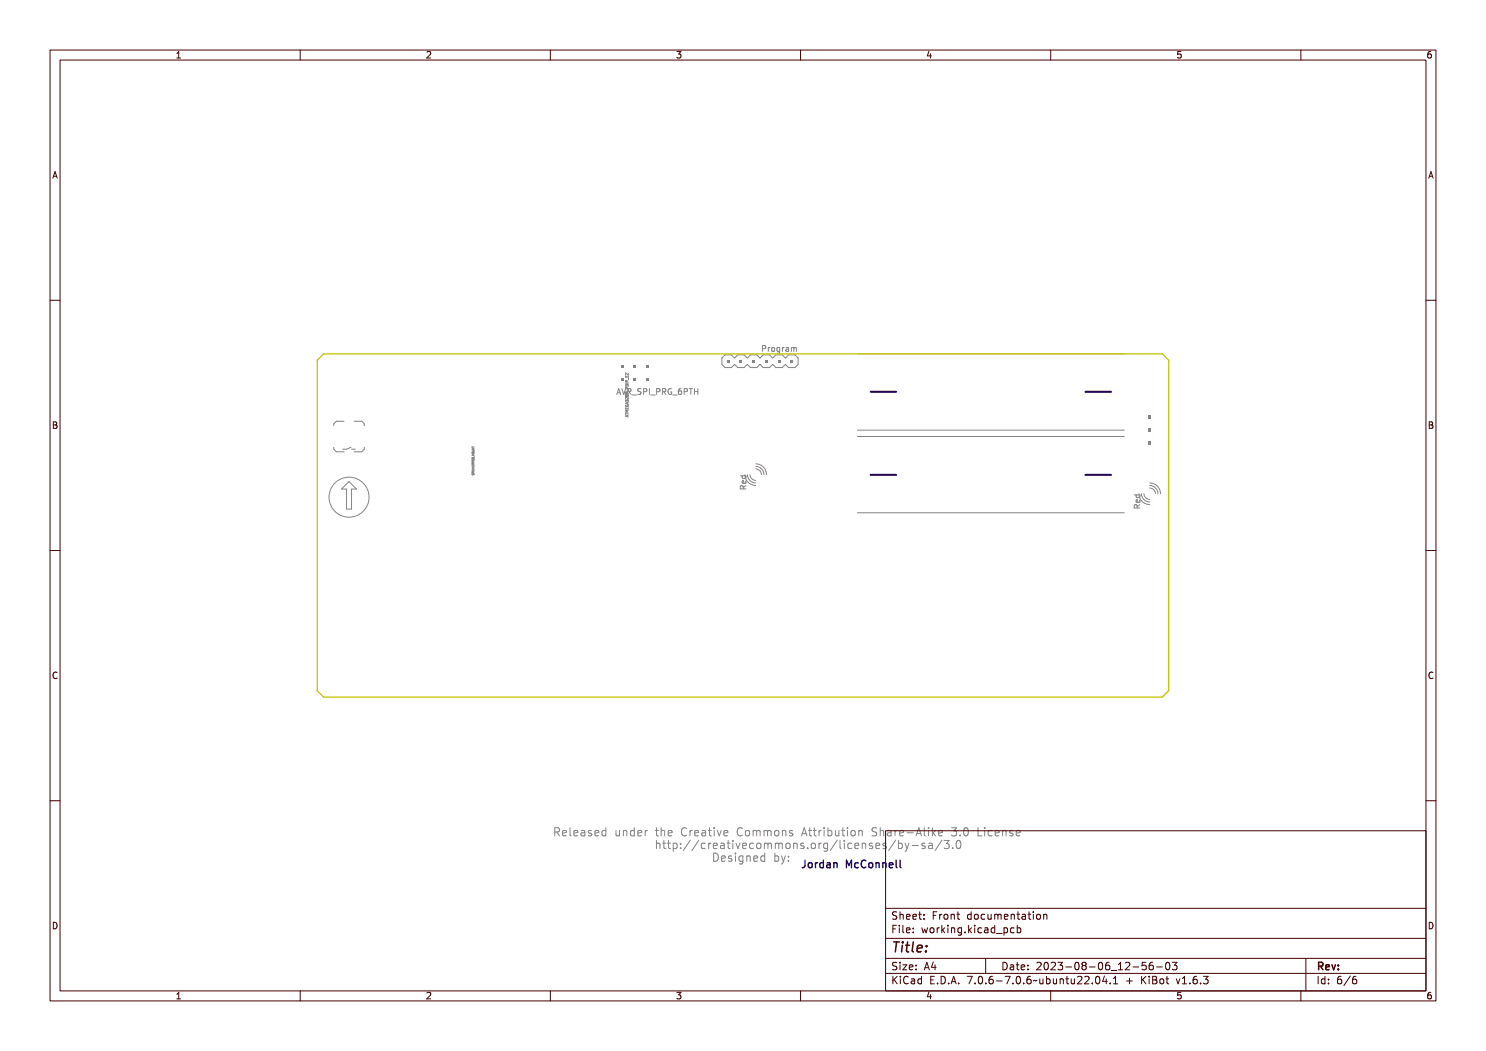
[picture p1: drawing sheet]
<svg xmlns="http://www.w3.org/2000/svg" width="297mm" height="210mm" viewBox="0 0 297 210" stroke-linecap="round" stroke-linejoin="round" font-family="sans-serif">
<defs><g id="words">
<text font-size="2.7" fill="#480000" x="178" y="190.3">Title:</text>
<g font-size="2.2" fill="#848484">
<text x="110.4" y="167.2">Released under the Creative Commons Attribution Share-Alike 3.0 License</text>
<text x="130.7" y="169.8">http://creativecommons.org/licenses/by-sa/3.0</text>
<text x="142.2" y="172.3">Designed by:</text>
</g>
<text font-size="2" fill="#000084" x="159.9" y="173.6">Jordan McConnell</text>
<g font-size="2" fill="#480000">
<text x="178" y="183.7">Sheet: Front documentation</text>
<text x="178" y="186.5">File: working.kicad_pcb</text>
<text x="178" y="193.9">Size: A4</text>
<text x="178" y="196.6">KiCad E.D.A. 7.0.6-7.0.6~ubuntu22.04.1 + KiBot v1.6.3</text>
<text x="200" y="193.9">Date: 2023-08-06_12-56-03</text>
<text x="263" y="196.6">Id: 6/6</text>
<text x="263" y="193.9">Rev:</text>
</g>
<g font-size="1.7" fill="#480000">
<text x="35" y="11.7">1</text>
<text x="85" y="11.7">2</text>
<text x="135" y="11.7">3</text>
<text x="185" y="11.7">4</text>
<text x="235" y="11.7">5</text>
<text x="285" y="11.7">6</text>
<text x="10.5" y="35.7">A</text>
<text x="285.5" y="35.7">A</text>
<text x="10.5" y="85.6">B</text>
<text x="285.5" y="85.6">B</text>
<text x="10.5" y="135.7">C</text>
<text x="285.5" y="135.7">C</text>
<text x="10.5" y="185.6">D</text>
<text x="285.5" y="185.6">D</text>
<text x="35" y="199.7">1</text>
<text x="85" y="199.7">2</text>
<text x="135" y="199.7">3</text>
<text x="185" y="199.7">4</text>
<text x="235" y="199.7">5</text>
<text x="285" y="199.7">6</text>
</g>
<g font-size="1.6" fill="#848484">
<text x="153" y="70.2">Program</text>
<text x="123.1" y="79">AVR_SPI_PRG_6PTH</text>
</g>
</g></defs>
<g fill="none" stroke="#848484" stroke-width=".2">
<path d="M123.5 77.8h.2l.3 1.2h-.1l-.1-.3h-.4l-.1 .3h-.2zM123.6 78l.1 .5h-.3zM124.1 77.8h.1l.3 1 .3-1h.1l-.3 1.2h-.2zM125 75.1v.3h.6v-.3M125 76.6h.6M125 76.1v.2h.6M125 76.9h.1a.29 .29 0 0 1 .3-.1 .29 .29 0 0 1 .2 .3h-.6zM125.1 76l-.1 .1M125.1 76h.2M125.1 77.8h.3a.31 .31 0 0 1 .4 .3 .31 .31 0 0 1-.2 .3l.3 .6h-.2l-.3-.5h-.2v.5h-.1zM125.1 77.3l.1 .1 .4-.1v.3v-.1l-.5 .1zM125.1 76l.1 .2h.1v-.2l.1 .2h.2v-.2v.3h-.5z"/>
<path d="M125.1 75.5l.5 .3v-.3v.4l-.4-.3-.1 .3zM125.1 79.6h.3a.15 .15 0 0 1 .2 0 .15 .15 0 0 1 0 .2 .15 .15 0 0 1-.2-.1l-.3 .1zM125.2 79.1h.1l.1 .2 .2 .1h-.5zM125.2 78.2h.1l.1 .2 .2 .1h-.5zM125.2 76.9h.1l.1 .2 .2 .1h-.5zM125.2 77.8h.4v.3h-.5zM125.2 79.2h.1l.1 .1h-.2zM125.2 78.3h.1l.1 .1h-.2zM125.2 77h.1l.1 .1h-.2zM125.2 77.9l.3-.1 .1 .2h-.4zM125.2 78h.2a.2 .2 0 0 1 .2 .2 .2 .2 0 0 1-.2 .2h-.2zM125.3 76v.1"/>
<path d="M125.3 75.2v.2M125.3 76.1v.2M125.6 74.5v.4l-.6-.4v.4M125.6 75.5v.4M125.8 78.6v.4zM125.8 76.4v.4zM125.9 79.3h.9zM127.1 77.9l.3-.1 .2 .1-.1 .1a.23 .23 0 0 0-.4 0 .23 .23 0 0 0 .3 .3 .36 .36 0 0 1 .2 .6 .36 .36 0 0 1-.6-.1 .27 .27 0 0 0 .3 .1 .27 .27 0 0 0 .1-.4 .37 .37 0 0 1-.4-.2 .37 .37 0 0 1 .1-.4zM127.9 77.8h.4a.37 .37 0 0 1 .3 .5 .37 .37 0 0 1-.5 .2v.5h-.2zM128.1 78h.2a.21 .21 0 0 1 .2 .2 .21 .21 0 0 1-.2 .2h-.2zM128.9 77.8h.6v.2h-.2v.8h.2v.2h-.6v-.2h.2v-.8h-.2zM129.7 79.3h.9z"/>
<path d="M130.7 77.8h.4a.37 .37 0 0 1 .4 .5 .37 .37 0 0 1-.6 .2v.5h-.2zM130.9 78h.2a.21 .21 0 0 1 .2 .2 .21 .21 0 0 1-.2 .2h-.2zM131.6 77.8h.4a.31 .31 0 0 1 .3 .3 .31 .31 0 0 1-.2 .3l.4 .6h-.2l-.4-.5h-.1v.5h-.2zM131.8 78h.2a.2 .2 0 0 1 .2 .2 .2 .2 0 0 1-.2 .2h-.2zM132.7 78l.4-.2 .2 .2h-.2a.43 .43 0 0 0-.4 .4 .43 .43 0 0 0 .5 .4v-.3h-.2v-.1h.3v.5a.56 .56 0 0 1-.7-.2 .56 .56 0 0 1 .1-.7zM133.4 79.3h.9zM134.5 78l.4-.2 .2 .2a.33 .33 0 0 0-.4 0 .33 .33 0 0 0-.1 .4 .37 .37 0 0 1 .6 .1 .37 .37 0 0 1-.4 .5 .37 .37 0 0 1-.4-.4zM135.4 77.8h.4a.37 .37 0 0 1 .3 .5 .37 .37 0 0 1-.5 .2v.5h-.2zM135.6 78h.2a.21 .21 0 0 1 .2 .2 .21 .21 0 0 1-.2 .2h-.2zM136.2 77.8h.9v.2h-.3v1h-.2v-1h-.4zM137.3 77.8h.1v.5h.4v-.5h.2v1.2h-.2v-.6h-.4v.6h-.1zM138.8 77.7v1.1"/>
<path d="M138.8 78.2h.7M139.5 77.7v1.1M152.4 69.7h.4M152.8 69h-.4v1.2M153.1 69h.3a.37 .37 0 0 1 .4 .5 .37 .37 0 0 1-.5 .2v.5h-.2zM153.3 69.2h.1a.21 .21 0 0 1 .3 .2 .21 .21 0 0 1-.3 .2h-.1zM154.2 69.3l.2 .1a.22 .22 0 0 1 .2-.1 .22 .22 0 0 1 .2 .2 .28 .28 0 0 0-.3 0 .28 .28 0 0 0-.2 .2v.5h-.1zM155.1 70.9l-.7 .6-.6-.6h-1.3l-.6 .6-.6-.6h-1.3l-.6 .6-.7-.6h-1.2l-.7 .6-.6-.6h-1.3l-.6 .6v1.3l.6 .6h1.3l.6-.6 .7 .6h1.2l.7-.6 .6 .6h1.3l.6-.6 .6 .6h1.3l.6-.6 .7 .6h1.2l.7-.6 .6 .6h1.3l.6-.6v-1.3l-.6-.6M155.1 69.5l.1-.1a.29 .29 0 0 1 .3 .4 .29 .29 0 0 1-.4 .2zM156 69.4l.6-.1v.8a.32 .32 0 0 1-.2 .4 .32 .32 0 0 1-.4-.2 .29 .29 0 0 0 .3 .1 .29 .29 0 0 0 .1-.4l-.1 .1a.42 .42 0 0 1-.4-.2 .42 .42 0 0 1 .1-.5zM156.1 69.5v-.1a.28 .28 0 0 1 .3 .3 .28 .28 0 0 1-.3 .3zM156.3 70.9l.7 .6 .6-.6"/>
<path d="M157 69.3l.2 .1a.22 .22 0 0 1 .2-.1 .22 .22 0 0 1 .2 .2 .28 .28 0 0 0-.3 0 .28 .28 0 0 0-.2 .2v.5h-.1zM157.8 69.4h.6l.1 .8-.2-.2a.3 .3 0 0 1-.4 .2 .3 .3 0 0 1-.1-.4 .3 .3 0 0 1 .3-.2h.2a.28 .28 0 0 0-.2-.2 .28 .28 0 0 0-.3 .1zM158.7 69.3l.7 .1v.8h-.1l-.1-.8-.1 .8h-.1l-.1-.8-.1 .8h-.1zM68.3 97.7l1.5-1.5 1.5 1.5h-1v4h-1v-4zM94.4 89.9l.3 .1v.2h-.3M94.4 92.9v.2h.3v-.2M94.4 94v.1h.3v-.1M94.4 89.2v.2M94.4 91.9h.1M94.4 93.5h.3M94.4 93.3l.2 .2M94.4 91.9v.1"/>
<path d="M94.4 89.6h.3l-.3 .2h.3M94.4 89.3h.3M94.4 94.8v.1M94.4 94.7v.1M94.4 92.2v.2h.3M94.4 92.2h.1M94.4 91.8v.1M94.4 92h.1M94.4 94.1l.1 .2 .1-.2 .1 .2 .1-.2v.2h-.4zM94.4 93.9l.4-.1v.3zM94.4 93.5l.2 .1 .2-.1-.2 .2h.2h-.4h.2zM94.4 93.2l.1 .2 .1-.2 .1 .2 .1-.2v.2h-.4z"/>
<path d="M94.4 91.4h.4h-.3l.2 .1-.2 .1 .3 .1h-.4l.2-.2zM94.4 90.8h.3l.1 .2h-.4l.3-.1zM94.4 90.5h.4l-.3 .2h.3h-.4l.3-.1zM94.4 90.2l.4 .1-.4 .2zM94.4 94.7l.1 .2 .2-.2 .1 .2-.1-.2-.2 .2zM94.4 92.3l.2 .2 .1-.2a.17 .17 0 0 1-.1 .3 .18 .18 0 0 1-.2-.3zM94.4 94.4l.4 .2h-.4zM94.4 92.9h.4l-.2 .1 .2 .1h-.4zM94.4 92.6l.4 .2h-.4zM94.4 92h.3l.1 .2h-.4zM94.5 91.2h.2zM94.5 93.9l.1 .1z"/>
<path d="M94.5 91.4v.1M94.5 92.1l.1 .1zM94.5 94.5l.1 .1zM94.5 93l.1 .1zM94.5 92.7l.1 .1zM94.5 91.5h.1M94.5 92.2h.1M94.5 94.3h-.1v.2h.3M94.5 94.3l.1 .1M94.5 91.5v.1M94.5 92.2l.1 .2M94.5 93v.1"/>
<path d="M94.5 94v.1M94.6 92.8l-.2-.2v.2h.3M94.6 94.4v.1M94.6 94.7l-.2 .2M94.6 91.4l-.1 .1M94.6 94.7h.1M94.6 91.4l.1 .2h-.3l.1-.2M94.6 91.4h.1M94.6 92.1l.1 .1zM94.6 93.6v.2M94.7 94.7v.2M94.7 91.8v.1"/>
<path d="M94.7 90.4h.1M94.7 91.9h.1M94.7 93.6l-.3 .1 .3 .1M94.7 93.3l-.2 .1M94.7 92.5l-.1 .2M94.7 91.9l-.3 .1M94.7 90.7h-.3l.2 .2-.2 .1h.3M94.8 91.1v.3M94.9 91.7v.3zM125 80.3v-.4l.2 .2 .1-.1h.2v.3M125 81.5v.2h.6v-.2M125 82.5v.4"/>
<path d="M125 82.7h.6M125 80.9a.25 .25 0 0 0 .3 .4 .25 .25 0 0 0 .2-.4l-.2 .1M125.1 83.1l.5-.1-.1 .1 .1 .3zM125.1 82.5l.1 .2 .4 .1h-.4l-.1 .2zM125.1 82.1h.5l-.4 .1 .2 .1-.2 .1 .4 .1h-.5l.3-.2zM125.1 81.7l.1 .3h.1v-.3l.1 .3h.2v-.3v.3h-.5zM125.1 81l.5-.2-.1 .1 .1 .3zM125.1 81.3h.1a.19 .19 0 0 0 .2 .2 .19 .19 0 0 0 .2-.2l-.2 .1v-.1h.2a.25 .25 0 0 1-.2 .3 .25 .25 0 0 1-.3-.3zM125.1 80.5l.5-.1v.3l-.1-.2-.1 .1-.2-.1-.1 .2zM125.1 80h.2l.3 .2v-.2v.3l-.3-.3-.2 .3zM125.2 83.2l.2-.1v.2zM125.2 81l.2-.1v.2z"/>
<path d="M125.3 81.5v.2M125.4 80.4v.3M125.4 83v.3M125.6 83l-.6 .1 .6 .2M125.6 82h-.6l.4 .2-.4 .2h.6M125.6 80.4l-.6 .2 .6 .2M147.9 95.1h1.2M148.1 95.4h1.1l-.1 .2a.36 .36 0 0 1-.3 .5 .36 .36 0 0 1-.3-.5h-.4zM148.2 97.4l.4-.1 .1 .2 .5-.4v.2l-.4 .3v.2h.4v.1h-1.1zM148.3 97.5h.3v.3h-.3zM148.4 95.1l-.1 .3 .2 .2 .5-.1v-.4M148.5 96.4l.4-.1v.6a.32 .32 0 0 0 .3-.2 .32 .32 0 0 0-.1-.4 .42 .42 0 0 1 0 .6 .42 .42 0 0 1-.6 .1 .42 .42 0 0 1 0-.6z"/>
<path d="M148.5 95.7a.3 .3 0 0 1 .4-.1 .3 .3 0 0 1 .2 .3h-.5zM148.5 97.7v-.6h-.4l-.2 .6h1.2M148.6 96.5l.1-.1v.5l-.2-.2zM149 96.1l.1 .3-.2 .2-.5-.1v-.4h.2l.1 .5M149.1 97l-.6 .4M226.7 98.9h1.1M226.8 99.2h1.2l-.1 .2a.36 .36 0 0 1-.3 .5 .36 .36 0 0 1-.3-.5h-.5zM227.1 98.9v.3l.2 .2 .5-.1v-.4M227.3 99.4l.6 .1a.28 .28 0 0 1-.3 .3 .28 .28 0 0 1-.3-.4zM227.6 98.7a2.16 2.16 0 0 0 2.2 2.1M227.8 99.9v.3l-.1 .2h-.6v-.5h.2l.2 .5M228.1 98.7a1.65 1.65 0 0 0 1.7 1.6"/>
<path d="M228.6 98.7a1.14 1.14 0 0 0 1.2 1.1M229.8 96.5a2.16 2.16 0 0 1 2.1 2.2M229.8 97a1.65 1.65 0 0 1 1.6 1.7M229.8 97.5a1.14 1.14 0 0 1 1.1 1.2M226.9 101.2l.4-.1 .2 .2 .5-.4v.2l-.5 .4v.1h.5v.1h-1.1zM227 101.3h.3l.1 .3h-.4zM227.2 100.2l.4-.1v.6a.32 .32 0 0 0 .3-.2 .32 .32 0 0 0-.1-.4 .42 .42 0 0 1 .1 .6 .42 .42 0 0 1-.6 .1 .42 .42 0 0 1-.1-.6zM227.3 101.5l-.1-.5-.4-.1-.1 .6h1.1M227.3 100.3l.2-.1v.5l-.2-.2zM227.8 100.8l-.5 .4M110.6 165.6a.8 .8 0 0 1 .9 .3v.3l-.3 .3 .5 .7h-.2l-.3-.5-.2-.1h-.2v.6h-.2zM110.8 165.8h.2a.29 .29 0 0 1 .3 .3 .29 .29 0 0 1-.3 .3h-.2z"/>
<path d="M112 166.2a.53 .53 0 0 1 .6-.1 .53 .53 0 0 1 .3 .6h-.9a.46 .46 0 0 0 .3 .4 .46 .46 0 0 0 .6-.1v.2a.66 .66 0 0 1-.9-.1 .66 .66 0 0 1 0-.9zM112.2 166.3l.3-.1 .2 .3h-.6zM113.2 165.6h.5v1.3l.4 .2v.1l-.5-.1-.1-1.4h-.3zM114.6 166.2a.53 .53 0 0 1 .7-.1 .53 .53 0 0 1 .2 .6h-.8a.46 .46 0 0 0 .3 .4 .46 .46 0 0 0 .5-.1v.2a.66 .66 0 0 1-.9-.1 .66 .66 0 0 1 0-.9zM114.8 166.3l.4-.1 .1 .3h-.6zM115.9 166.1l.2-.1a.49 .49 0 0 1 .7 .5v.7h-.2v-.1a.42 .42 0 0 1-.5 .2 .42 .42 0 0 1-.3-.6 .42 .42 0 0 1 .5-.2h.3a.38 .38 0 0 0-.3-.4 .38 .38 0 0 0-.4 .2zM116.1 166.7l.5-.1a.34 .34 0 0 1-.2 .4 .34 .34 0 0 1-.4 0zM117.3 166.1l.5-.1 .2 .1-.1 .1a.27 .27 0 0 0-.3 0 .27 .27 0 0 0-.2 .3 .41 .41 0 0 1 .6 .3 .41 .41 0 0 1-.4 .5l-.4-.1v-.2a.33 .33 0 0 0 .4 .1 .33 .33 0 0 0 .2-.3 .46 .46 0 0 1-.5-.2 .46 .46 0 0 1 0-.5zM118.6 166.2a.53 .53 0 0 1 .6-.1 .53 .53 0 0 1 .3 .6h-.9a.46 .46 0 0 0 .3 .4 .46 .46 0 0 0 .5-.1v.2a.66 .66 0 0 1-.9-.1 .66 .66 0 0 1 .1-.9zM118.7 166.3l.4-.1 .2 .3h-.7zM119.8 166.2l.4-.2 .3 .2v-.6h.2v1.6h-.2v-.1a.5 .5 0 0 1-.7 0 .5 .5 0 0 1-.1-.6zM120 166.3l.1-.1a.43 .43 0 0 1 .4 .4 .43 .43 0 0 1-.4 .5l-.2-.3z"/>
<path d="M122.4 166h.2v.9l.3 .2 .2-.2v-.9h.2v1.2h-.2v-.1a.38 .38 0 0 1-.4 .1 .38 .38 0 0 1-.3-.4zM123.7 166h.2v.2a.39 .39 0 0 1 .5-.2 .39 .39 0 0 1 .2 .5v.7h-.2v-.8l-.2-.2-.3 .2v.8h-.2zM125.1 166.2l.3-.2 .4 .2v-.6h.1v1.6h-.1v-.1a.5 .5 0 0 1-.7 0 .5 .5 0 0 1-.1-.6zM125.2 166.3l.1-.1a.43 .43 0 0 1 .5 .4 .43 .43 0 0 1-.5 .5l-.1-.3zM126.4 166.2a.53 .53 0 0 1 .7-.1 .53 .53 0 0 1 .2 .6h-.8a.46 .46 0 0 0 .3 .4 .46 .46 0 0 0 .5-.1v.2a.66 .66 0 0 1-.9-.1 .66 .66 0 0 1 0-.9zM126.6 166.3l.4-.1 .1 .3h-.6zM127.9 166h.1v.3a.33 .33 0 0 1 .4-.3 .33 .33 0 0 1 .3 .3 .39 .39 0 0 0-.5-.1 .39 .39 0 0 0-.2 .4v.6h-.1zM130.5 165.7h.2v.3h.5v.2h-.5l.1 .8 .4 .1v.1h-.3a.33 .33 0 0 1-.4-.4v-.6h-.3v-.2h.3zM130.9 168.1h.2v.7a.39 .39 0 0 1 .5-.2 .39 .39 0 0 1 .2 .4v.8h-.2v-.9l-.2-.2-.3 .2v.9h-.2zM131.6 165.6h.2v.6a.39 .39 0 0 1 .5-.2 .39 .39 0 0 1 .2 .5v.7h-.2v-.8l-.2-.2-.3 .2v.8h-.2zM132.5 168.2h.2v.4h.4v.1h-.4v.8l.4 .1v.2h-.2a.33 .33 0 0 1-.4-.4v-.7h-.3v-.1h.3zM133 166.2a.53 .53 0 0 1 .6-.1 .53 .53 0 0 1 .3 .6h-.9a.46 .46 0 0 0 .3 .4 .46 .46 0 0 0 .6-.1v.2a.66 .66 0 0 1-.9-.1 .66 .66 0 0 1 0-.9z"/>
<path d="M133.2 166.3l.3-.1 .2 .3h-.6zM133.8 168.2h.2v.4h.4v.1h-.4l.1 .9h.3v.2h-.2a.33 .33 0 0 1-.4-.4v-.7h-.3v-.1h.3zM134.9 168.6h.2v.1a.5 .5 0 0 1 .6 0 .5 .5 0 0 1 .1 .7 .42 .42 0 0 1-.3 .4 .42 .42 0 0 1-.4-.2v.6h-.2zM135.2 168.7a.43 .43 0 0 1 .4 .5 .43 .43 0 0 1-.4 .4l-.1-.4zM135.7 165.8a.44 .44 0 0 1 .4-.2 .44 .44 0 0 1 .4 .3 .47 .47 0 0 0-.6 0 .47 .47 0 0 0-.2 .5 .47 .47 0 0 0 .2 .6 .47 .47 0 0 0 .6 0 .47 .47 0 0 1-.5 .3 .47 .47 0 0 1-.4-.4l-.1-.7zM136.5 168.6h.3v.4h-.3zM136.5 169.4h.3v.4h-.3zM137 166h.2v.3a.33 .33 0 0 1 .4-.3 .33 .33 0 0 1 .3 .3 .39 .39 0 0 0-.5-.1 .39 .39 0 0 0-.2 .4v.6h-.2zM138.2 168.2h.2l-.8 1.8h-.2zM138.2 166.2a.53 .53 0 0 1 .7-.1 .53 .53 0 0 1 .2 .6h-.8a.46 .46 0 0 0 .3 .4 .46 .46 0 0 0 .5-.1v.2a.66 .66 0 0 1-.9-.1 .66 .66 0 0 1 0-.9zM138.4 166.3l.4-.1 .2 .3h-.7zM139.5 166.1l.2-.1a.49 .49 0 0 1 .7 .5v.7h-.2v-.1a.42 .42 0 0 1-.5 .2 .42 .42 0 0 1-.3-.6 .42 .42 0 0 1 .5-.2h.3a.38 .38 0 0 0-.3-.4 .38 .38 0 0 0-.4 .2z"/>
<path d="M139.5 168.2h.2l-.8 1.8h-.2zM139.7 166.7l.5-.1a.34 .34 0 0 1-.1 .4 .34 .34 0 0 1-.5 0zM140.3 168.7a.42 .42 0 0 1 .4-.2 .42 .42 0 0 1 .3 .3 .43 .43 0 0 0-.6 .1 .43 .43 0 0 0 0 .6 .43 .43 0 0 0 .6 0 .44 .44 0 0 1-.4 .3 .44 .44 0 0 1-.4-.3l-.1-.5zM141 165.7h.2v.3h.5v.2h-.5l.1 .8 .4 .1v.1h-.3a.33 .33 0 0 1-.4-.4v-.6h-.3v-.2h.3zM141.6 168.6h.2v.2a.33 .33 0 0 1 .3-.3 .33 .33 0 0 1 .4 .3 .39 .39 0 0 0-.5 0 .39 .39 0 0 0-.2 .4v.6h-.2zM142.2 166h.5v1.1h.4v.1h-1v-.1h.4v-.9h-.3zM142.3 170.7a.82 .82 0 0 1 1 .8 .82 .82 0 0 1-1 .8zM142.5 165.6h.2v.2h-.2zM142.5 170.9a.62 .62 0 0 1 .6 .6 .62 .62 0 0 1-.6 .6zM142.8 168.7a.53 .53 0 0 1 .7-.1 .53 .53 0 0 1 .2 .6h-.8a.46 .46 0 0 0 .3 .4 .46 .46 0 0 0 .5-.1v.2a.66 .66 0 0 1-.9-.1 .66 .66 0 0 1 0-.9zM143 168.8l.3-.1 .2 .4h-.6zM143.3 166h.2l.4 1 .3-1h.2l-.4 1.2h-.3z"/>
<path d="M143.7 171.3a.53 .53 0 0 1 .7-.2 .53 .53 0 0 1 .2 .7h-.8a.46 .46 0 0 0 .3 .4 .46 .46 0 0 0 .5-.1v.2a.66 .66 0 0 1-.9-.2 .66 .66 0 0 1 0-.8zM143.9 171.3h.4l.2 .3h-.7zM144.1 168.6h.2a.49 .49 0 0 1 .7 .5v.7h-.2v-.2a.42 .42 0 0 1-.6 .2 .42 .42 0 0 1-.2-.5 .42 .42 0 0 1 .5-.3h.3a.38 .38 0 0 0-.3-.3 .38 .38 0 0 0-.4 .1zM144.3 169.2h.5a.34 .34 0 0 1-.2 .4 .34 .34 0 0 1-.4-.1zM144.8 166.2a.53 .53 0 0 1 .7-.1 .53 .53 0 0 1 .2 .6h-.8a.46 .46 0 0 0 .3 .4 .46 .46 0 0 0 .5-.1v.2a.66 .66 0 0 1-.9-.1 .66 .66 0 0 1 0-.9zM145 166.3l.3-.1 .2 .3h-.6zM145.1 171.2l.5-.1 .2 .1-.1 .1a.27 .27 0 0 0-.3-.1 .27 .27 0 0 0-.1 .4 .41 .41 0 0 1 .5 .3 .41 .41 0 0 1-.4 .4h-.4v-.2a.33 .33 0 0 0 .4 .1 .33 .33 0 0 0 .2-.3 .46 .46 0 0 1-.5-.2 .46 .46 0 0 1 0-.5zM145.6 168.2h.2v.4h.5v.1h-.5v.8l.5 .1v.2h-.3a.33 .33 0 0 1-.4-.4v-.7h-.3v-.1h.3zM146.4 171.1h.5v1.1h.4v.1h-1v-.1h.4v-.9h-.3zM146.7 170.7h.2v.2h-.2zM146.7 168.6h.5v1h.4v.2h-.9v-.2h.3v-.9h-.3zM147 168.1h.2v.3h-.2z"/>
<path d="M147.5 165.8a.44 .44 0 0 1 .4-.2 .44 .44 0 0 1 .4 .3 .47 .47 0 0 0-.6 0 .47 .47 0 0 0-.2 .5 .47 .47 0 0 0 .2 .6 .47 .47 0 0 0 .6 0 .47 .47 0 0 1-.5 .3 .47 .47 0 0 1-.4-.4l-.1-.7zM147.7 171.3l.3-.2 .3 .2v-.2h.2v1.1a.54 .54 0 0 1-.3 .5 .54 .54 0 0 1-.5 0v-.2a.4 .4 0 0 0 .4 .1 .4 .4 0 0 0 .2-.5 .49 .49 0 0 1-.7 .1 .49 .49 0 0 1-.1-.7zM147.8 171.4l.1-.1a.42 .42 0 0 1 .4 .4 .42 .42 0 0 1-.4 .4l-.1-.2zM147.9 168.6h.2l.3 1 .4-1h.2l-.4 1.2h-.3zM148.7 166.2a.57 .57 0 0 1 .9 .4 .57 .57 0 0 1-.9 .5l-.1-.5zM148.9 166.3l.1-.1a.43 .43 0 0 1 .4 .4 .43 .43 0 0 1-.4 .5l-.2-.3zM148.9 171.1h.2v.2a.39 .39 0 0 1 .5-.2 .39 .39 0 0 1 .2 .5v.7h-.2v-.9l-.2-.1-.3 .2v.8h-.2zM149.4 168.7a.53 .53 0 0 1 .6-.1 .53 .53 0 0 1 .3 .6h-.9a.46 .46 0 0 0 .3 .4 .46 .46 0 0 0 .5-.1v.2a.66 .66 0 0 1-.8-.1 .66 .66 0 0 1 0-.9zM149.5 168.8l.4-.1 .2 .4h-.7zM149.9 166l.2 .1 .3-.1 .1 .2 .3-.2 .2 1.2h-.2v-.9l-.1-.1-.2 .2v.8h-.2v-.9l-.1-.1-.1 .2v.8h-.2zM150.3 171.3a.53 .53 0 0 1 .7-.2 .53 .53 0 0 1 .2 .7h-.8a.46 .46 0 0 0 .3 .4 .46 .46 0 0 0 .5-.1v.2a.66 .66 0 0 1-.9-.2 .66 .66 0 0 1 0-.8zM150.5 171.3h.3l.2 .3h-.6z"/>
<path d="M150.8 168.7a.42 .42 0 0 1 .4-.2 .42 .42 0 0 1 .3 .3 .43 .43 0 0 0-.6 .1 .43 .43 0 0 0 0 .6 .43 .43 0 0 0 .6 0 .44 .44 0 0 1-.4 .3 .44 .44 0 0 1-.4-.3l-.1-.5zM151.2 166l.2 .1 .3-.1 .1 .2 .4-.2 .1 1.2h-.2v-.9l-.1-.1-.2 .2v.8h-.1v-.9l-.2-.1-.1 .2v.8h-.2zM151.6 171.3l.3-.2 .4 .2v-.6h.1v1.6h-.1v-.1a.5 .5 0 0 1-.7 0 .5 .5 0 0 1-.1-.7zM151.7 171.4l.1-.1a.43 .43 0 0 1 .5 .4 .43 .43 0 0 1-.5 .4l-.1-.2zM152 168.7a.57 .57 0 0 1 .9 .5 .57 .57 0 0 1-.9 .4l-.1-.4zM152.2 168.8v-.1a.43 .43 0 0 1 .5 .5 .43 .43 0 0 1-.5 .4l-.1-.2zM152.7 166.2a.57 .57 0 0 1 .9 .4 .57 .57 0 0 1-.9 .5l-.2-.5zM152.8 166.3l.1-.1a.43 .43 0 0 1 .5 .4 .43 .43 0 0 1-.5 .5l-.1-.3zM153.1 168.6l.2 .1 .3-.1 .2 .1 .3-.1 .1 1.2h-.1v-.9l-.2-.2-.1 .2v.9h-.2v-.9l-.1-.2-.2 .2v.9h-.2zM153.9 166h.2v.2a.39 .39 0 0 1 .5-.2 .39 .39 0 0 1 .2 .5v.7h-.2v-.8l-.2-.2-.3 .2v.8h-.2zM154.2 170.7h.2v.6a.58 .58 0 0 1 .8 .4 .58 .58 0 0 1-.6 .6l-.2-.1v.1h-.2zM154.4 171.4l.1-.1a.43 .43 0 0 1 .4 .4 .43 .43 0 0 1-.4 .4l-.1-.2z"/>
<path d="M154.5 168.6l.1 .1 .3-.1 .2 .1 .3-.1 .2 1.2h-.2v-.9l-.2-.2-.1 .2v.9h-.2v-.9l-.1-.2-.2 .2v.9h-.1zM155.4 166.1l.5-.1 .2 .1-.1 .1a.27 .27 0 0 0-.4 0 .27 .27 0 0 0-.1 .3 .41 .41 0 0 1 .6 .3 .41 .41 0 0 1-.5 .5l-.3-.1v-.2a.33 .33 0 0 0 .3 .1 .33 .33 0 0 0 .3-.3 .46 .46 0 0 1-.5-.2 .46 .46 0 0 1 0-.5zM155.4 171.1h.2l.3 1 .4-1h.2l-.3 .8a.74 .74 0 0 1-.7 .9l.3-.5zM155.9 168.7a.57 .57 0 0 1 .9 .5 .57 .57 0 0 1-.9 .4l-.1-.4zM156.1 168.8l.1-.1a.43 .43 0 0 1 .4 .5 .43 .43 0 0 1-.4 .4l-.2-.2zM157.1 171.2h.3v.3h-.3zM157.1 172h.3v.3h-.3zM157.2 168.6h.2v.2a.39 .39 0 0 1 .5-.2 .39 .39 0 0 1 .2 .4v.8h-.2v-.9l-.2-.2-.3 .2v.9h-.2zM158.2 165.6h.2l.5 1.6h-.2l-.1-.4h-.6l-.1 .4h-.2zM158.3 165.8l.2 .8h-.4zM158.6 168.6h.5h.2l-.1 .2a.27 .27 0 0 0-.3-.1 .27 .27 0 0 0-.1 .3 .41 .41 0 0 1 .5 .3 .41 .41 0 0 1-.4 .5l-.4-.1v-.2a.33 .33 0 0 0 .4 .1 .33 .33 0 0 0 .2-.3 .46 .46 0 0 1-.4-.2 .46 .46 0 0 1-.1-.5zM159.4 165.7h.2v.3h.5v.2h-.5l.1 .8 .4 .1v.1h-.3a.33 .33 0 0 1-.4-.4v-.6h-.3v-.2h.3z"/>
<path d="M160.1 169.4h.3v.4h-.3zM160.7 165.7h.2v.3h.5v.2h-.5l.1 .8 .4 .1v.1h-.3a.33 .33 0 0 1-.4-.4v-.6h-.3v-.2h.3zM161.2 168.7a.57 .57 0 0 1 .9 .5 .57 .57 0 0 1-.9 .4l-.1-.4zM161.3 168.8l.1-.1a.43 .43 0 0 1 .5 .5 .43 .43 0 0 1-.5 .4l-.1-.2zM162 166h.2v.3a.33 .33 0 0 1 .3-.3 .33 .33 0 0 1 .3 .3 .39 .39 0 0 0-.4-.1 .39 .39 0 0 0-.2 .4v.6h-.2zM162.6 168.6h.2v.2a.33 .33 0 0 1 .3-.3 .33 .33 0 0 1 .4 .3 .39 .39 0 0 0-.5 0 .39 .39 0 0 0-.2 .4v.6h-.2zM163.2 166h.5v1.1h.4v.1h-1v-.1h.4v-.9h-.3zM163.5 165.6h.2v.2h-.2zM163.8 168.7l.3-.2 .3 .2v-.1h.2v1.1a.54 .54 0 0 1-.2 .5 .54 .54 0 0 1-.6 0v-.2a.4 .4 0 0 0 .5 0 .4 .4 0 0 0 .1-.4 .49 .49 0 0 1-.6 .1 .49 .49 0 0 1-.1-.7zM163.9 168.8l.1-.1a.42 .42 0 0 1 .4 .5 .42 .42 0 0 1-.4 .4l-.1-.2zM164.4 165.6h.2v.6a.58 .58 0 0 1 .9 .4 .58 .58 0 0 1-.7 .7l-.2-.2v.1h-.2zM164.7 166.3l.1-.1a.43 .43 0 0 1 .4 .4 .43 .43 0 0 1-.4 .5l-.2-.3z"/>
<path d="M165.7 166h.2v.9l.3 .2 .2-.2v-.9h.2v1.2h-.2v-.1a.38 .38 0 0 1-.4 .1 .38 .38 0 0 1-.3-.4zM165.8 168.2h.2l-.8 1.8h-.2zM166.3 168.1h.5l.1 1.4 .4 .1v.2l-.6-.1-.1-1.4h-.3zM167.3 165.7h.2v.3h.4v.2h-.4v.8l.4 .1v.1h-.2a.33 .33 0 0 1-.4-.4v-.6h-.3v-.2h.3zM167.7 168.6h.5v1h.4v.2h-.9v-.2h.3v-.9h-.3zM168 168.1h.2v.3h-.2zM168.4 166h.5v1.1h.4v.1h-1v-.1h.4v-.9h-.3zM168.7 165.6h.2v.2h-.2zM169.1 168.7a.42 .42 0 0 1 .5-.2 .42 .42 0 0 1 .3 .3 .43 .43 0 0 0-.6 .1 .43 .43 0 0 0 0 .6 .43 .43 0 0 0 .6 0 .44 .44 0 0 1-.4 .3 .44 .44 0 0 1-.4-.3l-.1-.5zM169.7 166.2a.57 .57 0 0 1 1 .4 .57 .57 0 0 1-1 .5l-.1-.5zM169.9 166.3l.1-.1a.43 .43 0 0 1 .4 .4 .43 .43 0 0 1-.4 .5l-.2-.3zM170.4 168.7a.53 .53 0 0 1 .6-.1 .53 .53 0 0 1 .3 .6h-.9a.46 .46 0 0 0 .3 .4 .46 .46 0 0 0 .5-.1v.2a.66 .66 0 0 1-.8-.1 .66 .66 0 0 1 0-.9z"/>
<path d="M170.5 168.8l.4-.1 .2 .4h-.7zM171 166h.2v.2a.39 .39 0 0 1 .5-.2 .39 .39 0 0 1 .2 .5v.7h-.2v-.8l-.2-.2-.3 .2v.8h-.2zM171.6 168.6h.2v.2a.39 .39 0 0 1 .5-.2 .39 .39 0 0 1 .2 .4v.8h-.2v-.9l-.2-.2-.3 .2v.9h-.2zM173.1 168.6h.5h.2l-.1 .2a.27 .27 0 0 0-.4-.1 .27 .27 0 0 0-.1 .3 .41 .41 0 0 1 .6 .3 .41 .41 0 0 1-.5 .5l-.4-.1v-.2a.33 .33 0 0 0 .4 .1 .33 .33 0 0 0 .3-.3 .46 .46 0 0 1-.5-.2 .46 .46 0 0 1 0-.5zM173.7 165.7l.6-.1 .2 .1v.2a.34 .34 0 0 0-.5-.1 .34 .34 0 0 0-.1 .5 .54 .54 0 0 1 .7 .6 .54 .54 0 0 1-.9 .3l-.1-.3a.37 .37 0 0 0 .5 .2 .37 .37 0 0 0 .1-.5 .51 .51 0 0 1-.6-.2 .51 .51 0 0 1 .1-.7zM174.3 168.7a.53 .53 0 0 1 .7-.1 .53 .53 0 0 1 .2 .6h-.8a.46 .46 0 0 0 .3 .4 .46 .46 0 0 0 .5-.1v.2a.66 .66 0 0 1-.9-.1 .66 .66 0 0 1 0-.9zM174.5 168.8l.3-.1 .2 .4h-.6zM174.9 165.6h.2v.6a.39 .39 0 0 1 .5-.2 .39 .39 0 0 1 .2 .5v.7h-.2v-.8l-.2-.2-.3 .2v.8h-.2zM175.7 168.6h.5h.2l-.1 .2a.27 .27 0 0 0-.3-.1 .27 .27 0 0 0-.2 .3 .41 .41 0 0 1 .6 .3 .41 .41 0 0 1-.4 .5l-.4-.1v-.2a.33 .33 0 0 0 .4 .1 .33 .33 0 0 0 .2-.3 .46 .46 0 0 1-.5-.2 .46 .46 0 0 1 0-.5zM176.3 166.1l.2-.1a.49 .49 0 0 1 .7 .5v.7h-.2v-.1a.42 .42 0 0 1-.6 .2 .42 .42 0 0 1-.2-.6 .42 .42 0 0 1 .5-.2h.3a.38 .38 0 0 0-.3-.4 .38 .38 0 0 0-.4 .2zM176.5 166.7l.5-.1a.34 .34 0 0 1-.2 .4 .34 .34 0 0 1-.4 0zM177.6 168.2h.2l-.8 1.8h-.2z"/>
<path d="M177.7 166h.2v.3a.33 .33 0 0 1 .3-.3 .33 .33 0 0 1 .4 .3 .39 .39 0 0 0-.5-.1 .39 .39 0 0 0-.2 .4v.6h-.2zM178.2 168.1h.2v.6a.58 .58 0 0 1 .8 .4 .58 .58 0 0 1-.6 .7l-.2-.2v.2h-.2zM178.4 168.8l.1-.1a.43 .43 0 0 1 .5 .5 .43 .43 0 0 1-.5 .4l-.1-.2zM178.9 166.2a.53 .53 0 0 1 .7-.1 .53 .53 0 0 1 .2 .6h-.8a.46 .46 0 0 0 .3 .4 .46 .46 0 0 0 .5-.1v.2a.66 .66 0 0 1-.9-.1 .66 .66 0 0 1 0-.9zM179.1 166.3l.4-.1 .1 .3h-.6zM179.4 168.6h.2l.4 .9 .3-.9h.2l-.3 .8a.74 .74 0 0 1-.7 .8l.4-.4zM180.3 166.5h.6v.2h-.6zM181 169.1h.5v.2h-.5zM181.8 165.6h.3l.5 1.6h-.3l-.1-.4h-.5l-.2 .4h-.2zM181.9 165.8l.3 .8h-.5zM182.3 168.6h.5h.1v.2a.27 .27 0 0 0-.4-.1 .27 .27 0 0 0-.1 .3 .41 .41 0 0 1 .6 .3 .41 .41 0 0 1-.5 .5l-.4-.1v-.2a.33 .33 0 0 0 .4 .1 .33 .33 0 0 0 .2-.3 .46 .46 0 0 1-.4-.2 .46 .46 0 0 1 0-.5zM182.8 165.6h.5v1.3l.4 .2v.1l-.5-.1-.1-1.4h-.3z"/>
<path d="M183.5 168.6h.2a.49 .49 0 0 1 .7 .5v.7h-.2v-.2a.42 .42 0 0 1-.6 .2 .42 .42 0 0 1-.2-.5 .42 .42 0 0 1 .5-.3h.3a.38 .38 0 0 0-.3-.3 .38 .38 0 0 0-.4 .1zM183.6 169.2h.6a.34 .34 0 0 1-.2 .4 .34 .34 0 0 1-.4-.1zM184.2 166h.5v1.1h.4v.1h-1v-.1h.4v-.9h-.3zM184.5 165.6h.2v.2h-.2zM185.5 165.6h.2v.9l.5-.5h.2l-.4 .5 .5 .7h-.2l-.5-.6-.1 .2v.4h-.2zM185.5 168.2h.2l-.9 1.8h-.2zM186 168.2a.5 .5 0 0 1 .7 0 .5 .5 0 0 1 .1 .7h-.1a.51 .51 0 0 1 .2 .8 .51 .51 0 0 1-.8 .1l-.1-.3a.38 .38 0 0 0 .6 .1 .38 .38 0 0 0 0-.6h-.3v-.2h.1a.28 .28 0 0 0 .3-.3 .28 .28 0 0 0-.5-.1h-.2zM186.8 166.2a.53 .53 0 0 1 .7-.1 .53 .53 0 0 1 .2 .6h-.8a.46 .46 0 0 0 .3 .4 .46 .46 0 0 0 .5-.1v.2a.66 .66 0 0 1-.9-.1 .66 .66 0 0 1 0-.9zM187 166.3l.3-.1 .2 .3h-.6zM187.7 169.4h.2v.4h-.2zM188.8 168.2a.57 .57 0 0 1 .7 .1 .57 .57 0 0 1 .1 .7 .57 .57 0 0 1-.5 .8 .57 .57 0 0 1-.5-.8zM189 168.4a.63 .63 0 0 1 .4 .9l-.1 .3a.62 .62 0 0 1-.4-1z"/>
<path d="M189.3 165.7a.5 .5 0 0 1 .7 0 .5 .5 0 0 1 .1 .6l-.1 .1a.51 .51 0 0 1 .2 .7 .51 .51 0 0 1-.8 .1l-.1-.2a.38 .38 0 0 0 .6 .1 .38 .38 0 0 0 0-.6h-.3v-.2h.1a.28 .28 0 0 0 .3-.4 .28 .28 0 0 0-.4-.1l-.3 .1zM190.4 169.4v.2M191 166.9h.3v.3h-.3zM191.3 168a1.09 1.09 0 0 0 .2 1.6 .89 .89 0 0 0 .6-.7 .89 .89 0 0 0-.3-.9M192.1 165.7a.57 .57 0 0 1 .7 .1 .57 .57 0 0 1 .2 .6 .57 .57 0 0 1-.6 .9 .57 .57 0 0 1-.5-.9zM192.3 165.8a.63 .63 0 0 1 .4 1l-.1 .3a.62 .62 0 0 1-.4-1zM194.6 165.6h.2v1.5h.8v.1h-1zM196 166h.5v1.1h.4v.1h-1v-.1h.4v-.9h-.3zM196.3 165.6h.2v.2h-.2zM197.4 166.2a.42 .42 0 0 1 .4-.2 .42 .42 0 0 1 .4 .3 .43 .43 0 0 0-.6 0 .43 .43 0 0 0 0 .6 .43 .43 0 0 0 .6 .1 .44 .44 0 0 1-.5 .3 .44 .44 0 0 1-.4-.3v-.5zM198.6 166.2a.53 .53 0 0 1 .7-.1 .53 .53 0 0 1 .2 .6h-.8a.46 .46 0 0 0 .3 .4 .46 .46 0 0 0 .5-.1v.2a.66 .66 0 0 1-.9-.1 .66 .66 0 0 1 0-.9zM198.8 166.3l.4-.1 .1 .3h-.6z"/>
<path d="M199.9 166h.2v.2a.39 .39 0 0 1 .4-.2 .39 .39 0 0 1 .3 .5v.7h-.2v-.8l-.3-.2-.2 .2v.8h-.2zM201.3 166.1l.5-.1 .2 .1-.1 .1a.27 .27 0 0 0-.3 0 .27 .27 0 0 0-.2 .3 .41 .41 0 0 1 .6 .3 .41 .41 0 0 1-.4 .5l-.4-.1v-.2a.33 .33 0 0 0 .4 .1 .33 .33 0 0 0 .2-.3 .46 .46 0 0 1-.5-.2 .46 .46 0 0 1 0-.5zM202.6 166.2a.53 .53 0 0 1 .6-.1 .53 .53 0 0 1 .3 .6h-.9a.46 .46 0 0 0 .3 .4 .46 .46 0 0 0 .5-.1v.2a.66 .66 0 0 1-.9-.1 .66 .66 0 0 1 .1-.9zM202.7 166.3l.4-.1 .2 .3h-.7z"/>
<circle cx="125.2" cy="79.7" r=".09"/>
<circle cx="125.5" cy="79.7" r=".1"/>
<circle cx="134.8" cy="78.6" r=".25"/>
<circle cx="155.3" cy="69.7" r=".43"/>
<circle cx="158.1" cy="69.9" r=".19"/>
<circle cx="69.8" cy="99.3" r="4"/>
<circle cx="94.6" cy="90.4" r=".18"/>
<circle cx="94.6" cy="91.3" r=".16"/>
<circle cx="189.1" cy="169" r=".14"/>
<circle cx="192.4" cy="166.4" r=".14"/>
</g>
<g fill="#848484">
<path d="M158 71.9h.5v.5h-.5z" fill-rule="evenodd"/>
<path d="M155.5 71.9h.5v.5h-.5z" fill-rule="evenodd"/>
<path d="M152.9 71.9h.5v.5h-.5z" fill-rule="evenodd"/>
<path d="M150.4 71.9h.5v.5h-.5z" fill-rule="evenodd"/>
<path d="M147.8 71.9h.5v.5h-.5z" fill-rule="evenodd"/>
<path d="M145.3 71.9h.5v.5h-.5z" fill-rule="evenodd"/>
<path d="M229.6 83.1h.4v.6h-.4z" fill-rule="evenodd"/>
<path d="M229.6 85.6h.4v.7h-.4z" fill-rule="evenodd"/>
<path d="M229.6 88.2h.4v.6h-.4z" fill-rule="evenodd"/>
<path d="M124.1 73h.5v.5h-.5z" fill-rule="evenodd"/>
<path d="M124.1 75.5h.5v.5h-.5z" fill-rule="evenodd"/>
<path d="M126.7 73h.5v.5h-.5z" fill-rule="evenodd"/>
<path d="M126.7 75.5h.5v.5h-.5z" fill-rule="evenodd"/>
<path d="M129.2 73h.5v.5h-.5z" fill-rule="evenodd"/>
<path d="M129.2 75.5h.5v.5h-.5z" fill-rule="evenodd"/>
</g>
<g fill="none" stroke="#848484" stroke-width=".2">
<path d="M171.4 70.7h53.3M66.7 89.4v.4l.5 .5h1.5M68.7 84.2h-1.5l-.5 .5v.4M70.1 89.4l-.8 .4h-.8M70.3 89.8h.7M70.8 84.2h1.5l.5 .5v.4M72.8 89.4v.4l-.5 .5h-1.5M148.9 94.8a2.16 2.16 0 0 0 2.1 2.2M149.4 94.8a1.65 1.65 0 0 0 1.6 1.7M149.9 94.8a1.14 1.14 0 0 0 1.1 1.2M151 92.7a2.16 2.16 0 0 1 2.2 2.1M151 93.2a1.65 1.65 0 0 1 1.7 1.6"/>
<path d="M151 93.7a1.14 1.14 0 0 1 1.2 1.1M171.4 87.2h53.3M171.4 86h53.3M171.4 102.5h53.3"/>
</g>
<path d="M63.4 72l1.3-1.3h167.6l1.3 1.3v66l-1.3 1.3h-167.6l-1.3-1.3z" fill="none" stroke="#c2c200" stroke-width=".25"/>
<g fill="none" stroke="#000084" stroke-width=".27">
<path d="M160.3 172.1h.6v1a.53 .53 0 0 1-.9 .4v-.2a.34 .34 0 0 0 .4 .1 .34 .34 0 0 0 .3-.3v-.8h-.4zM161.5 172.7l.1-.1a.4 .4 0 0 1 .4 .4 .4 .4 0 0 1-.4 .4l-.1-.2zM162.7 172.5h.2v.2l.1-.1a.28 .28 0 0 1 .3-.2 .28 .28 0 0 1 .2 .3 .36 .36 0 0 0-.4 0 .36 .36 0 0 0-.2 .3v.6h-.2zM163.8 172.6l.3-.1 .3 .1v-.5h.2v1.5h-.2v-.2a.46 .46 0 0 1-.6 .1 .46 .46 0 0 1-.1-.6zM163.9 172.7l.1-.1a.4 .4 0 0 1 .4 .4 .4 .4 0 0 1-.4 .4l-.1-.2zM165 172.5h.3a.43 .43 0 0 1 .5 .5v.6h-.2v-.2a.38 .38 0 0 1-.4 .2 .38 .38 0 0 1-.3-.5 .38 .38 0 0 1 .5-.2h.2a.36 .36 0 0 0-.2-.3 .36 .36 0 0 0-.4 .1zM165.2 173.1l.4-.1a.31 .31 0 0 1-.1 .4 .31 .31 0 0 1-.4-.1zM166.2 172.5h.2v.1a.36 .36 0 0 1 .4-.1 .36 .36 0 0 1 .2 .4v.7h-.1l-.1-.8-.2-.2-.2 .2v.8h-.2zM168.5 172.1h.3l.2 .8 .3-.8h.3v1.5h-.2v-1.3l-.3 .8h-.1l-.3-.8v1.3h-.2zM170 172.6a.39 .39 0 0 1 .4-.2 .39 .39 0 0 1 .3 .3 .4 .4 0 0 0-.6 .1 .4 .4 0 0 0 0 .5 .4 .4 0 0 0 .6 0 .45 .45 0 0 1-.6 .3 .45 .45 0 0 1-.3-.6zM171.1 172.3a.41 .41 0 0 1 .5-.2 .41 .41 0 0 1 .3 .3 .56 .56 0 0 0-.8 .4 .56 .56 0 0 0 .6 .6l.2-.1a.44 .44 0 0 1-.4 .3 .44 .44 0 0 1-.4-.3l-.1-.7zM172.5 172.7v-.1a.4 .4 0 0 1 .4 .4 .4 .4 0 0 1-.4 .4l-.1-.2z"/>
<path d="M173.5 172.5h.1v.1a.36 .36 0 0 1 .5-.1 .36 .36 0 0 1 .2 .4v.7h-.2v-.8l-.2-.2-.2 .2-.1 .8h-.1zM174.7 172.5h.2v.1a.36 .36 0 0 1 .4-.1 .36 .36 0 0 1 .2 .4v.7h-.2v-.8l-.2-.2-.2 .2v.8h-.2zM176 172.6a.49 .49 0 0 1 .6-.1 .49 .49 0 0 1 .2 .6h-.8a.42 .42 0 0 0 .3 .4 .42 .42 0 0 0 .5-.2 .48 .48 0 0 1-.5 .3 .48 .48 0 0 1-.4-.3zM176.1 172.7l.3-.1 .2 .3h-.6zM177.1 172h.4l.1 1.3 .3 .1v.2l-.5-.1v-1.3h-.3zM178.3 172h.5v1.3l.3 .1v.2l-.4-.1-.1-1.3h-.3zM179.9 171.9v1.3l.2 .2"/>
<circle cx="161.7" cy="173" r=".53"/>
<circle cx="172.6" cy="173" r=".53"/>
</g>
<path d="M179.1 78.3h-5.1M222 78.3h-5.1M179.1 94.9h-5.1M222 94.9h-5.1" fill="none" stroke="#000084" stroke-width=".41"/>
<g fill="none" stroke="#480000" stroke-width=".2">
<path d="M10 10h277v190h-277zM12 12h273v186h-273zM60 10v2M110 10v2M160 10v2M210 10v2M260 10v2M10 60h2M285 60h2M10 110h2M285 110h2M10 160h2"/>
<path d="M285 160h2M177 166h108v32h-108zM60 198v2M110 198v2M160 198v2M177 181.5h108M177 187.5h108M177 191.5h108M177 194.5h108M178.1 195.2h.2v.6l.6-.6h.3l-.6 .6 .6 .8h-.2l-.5-.7-.2 .2v.5h-.2zM178.2 185h.9v.2h-.7v.4h.6v.2h-.6v.7h-.2zM178.3 182.4l.5-.1h.2v.2a.31 .31 0 0 0-.5-.1 .31 .31 0 0 0 0 .5 .5 .5 0 0 1 .6 .6 .5 .5 0 0 1-.8 .2l-.1-.2a.34 .34 0 0 0 .4 .1 .34 .34 0 0 0 .1-.5 .47 .47 0 0 1-.5-.2 .47 .47 0 0 1 .1-.5z"/>
<path d="M178.3 192.5l.5-.1h.2v.2a.31 .31 0 0 0-.5-.1 .31 .31 0 0 0 0 .5 .5 .5 0 0 1 .6 .6 .5 .5 0 0 1-.8 .2l-.1-.2a.34 .34 0 0 0 .4 .1 .34 .34 0 0 0 .1-.5 .47 .47 0 0 1-.5-.2 .47 .47 0 0 1 .1-.5zM179.4 182.2h.2v.6a.35 .35 0 0 1 .4-.1 .35 .35 0 0 1 .2 .4v.6h-.2v-.8h-.4v.8h-.2zM179.5 185.4h.4v.9h.4v.2h-.9v-.2h.3v-.8h-.2zM179.5 192.8h.4v.9h.4v.1h-.9v-.1h.3v-.8h-.2zM179.5 195.6h.4v.9h.4v.1h-.9v-.1h.3v-.8h-.2zM179.7 184.9h.2v.3h-.2zM179.7 192.3h.2v.3h-.2zM179.7 195.1h.2v.3h-.2zM180.6 184.9h.4v1.3l.4 .1v.2l-.5-.2v-1.2h-.3zM180.6 192.8h.8l-.6 .9h.6v.1h-.8l.6-.9h-.6zM180.7 182.8l.1-.1a.49 .49 0 0 1 .5 0 .49 .49 0 0 1 .2 .5h-.8a.42 .42 0 0 0 .3 .4 .42 .42 0 0 0 .4-.1 .47 .47 0 0 1-.4 .3 .47 .47 0 0 1-.4-.3zM180.7 195.4a.4 .4 0 0 1 .4-.3 .4 .4 0 0 1 .4 .3 .56 .56 0 0 0-.8 .4 .56 .56 0 0 0 .5 .7l.3-.1a.43 .43 0 0 1-.5 .3 .43 .43 0 0 1-.4-.4v-.6z"/>
<path d="M180.8 182.9l.4-.1 .1 .3h-.6zM181.8 195.6l.3-.1a.43 .43 0 0 1 .5 .5v.6h-.1v-.1a.38 .38 0 0 1-.5 .2 .38 .38 0 0 1-.2-.5 .38 .38 0 0 1 .4-.2h.3a.35 .35 0 0 0-.3-.4 .35 .35 0 0 0-.4 .2zM181.9 182.8l.1-.1a.49 .49 0 0 1 .5 0 .49 .49 0 0 1 .2 .5h-.8a.42 .42 0 0 0 .3 .4 .42 .42 0 0 0 .5-.1 .47 .47 0 0 1-.5 .3 .47 .47 0 0 1-.4-.3zM181.9 185.5l.1-.1a.49 .49 0 0 1 .5 0 .49 .49 0 0 1 .2 .5h-.8a.42 .42 0 0 0 .3 .4 .42 .42 0 0 0 .5-.1 .47 .47 0 0 1-.5 .3 .47 .47 0 0 1-.4-.3zM181.9 192.9l.1-.1a.49 .49 0 0 1 .5 0 .49 .49 0 0 1 .2 .5h-.8a.42 .42 0 0 0 .3 .4 .42 .42 0 0 0 .5-.1 .47 .47 0 0 1-.5 .3 .47 .47 0 0 1-.4-.3zM182 196.2l.5-.1a.31 .31 0 0 1-.2 .4 .31 .31 0 0 1-.4-.1zM182 182.9l.4-.1 .1 .3h-.6zM182 185.6l.4-.1 .1 .3h-.6zM182 193l.4-.1 .1 .3h-.6zM183 195.7l.4-.2 .2 .2v-.6h.2v1.5h-.2v-.1a.42 .42 0 0 1-.5 .1 .42 .42 0 0 1-.2-.5zM183.2 195.8l.1-.1a.4 .4 0 0 1 .3 .4 .4 .4 0 0 1-.3 .4l-.2-.2zM183.2 182.3h.2v.4h.4v.1h-.4v.7l.4 .1v.1h-.4l-.1-.1-.1-.8h-.3v-.1h.3z"/>
<path d="M183.3 185.4h.2v.3h-.2zM183.3 186.2h.2v.3h-.2zM183.3 192.8h.2v.3h-.2zM183.3 193.6h.2v.2h-.2zM184.5 182.7h.2v.3h-.2zM184.5 183.5h.2v.2h-.2zM185.2 185.4h.2l.2 .8 .1-.5h.2l.2 .5 .1-.8h.2l-.2 1.1h-.2l-.2-.7-.2 .7h-.1zM185.4 195.2h.9v.2h-.7v.4h.6v.2h-.6v.5h.7v.1h-.9zM185.7 192.4h.2l.5 1.4h-.2l-.1-.3h-.5l-.1 .3h-.2zM185.8 192.6l.2 .7h-.4zM186.6 182.3h.9v.2h-.7v.4h.6v.2h-.6v.6h-.2zM186.8 185.6l.1-.1a.39 .39 0 0 1 .4 .4 .39 .39 0 0 1-.4 .4l-.1-.2z"/>
<path d="M186.9 196.4h.2v.2h-.2zM187.1 192.4h.2v.9h.2v.2h-.2v.3h-.2v-.3h-.6zM187.1 192.6v.7h-.4zM187.8 195.2a.76 .76 0 0 1 .9 .7 .76 .76 0 0 1-.9 .7zM188 195.4a.57 .57 0 0 1 .5 .5 .57 .57 0 0 1-.5 .6zM188 182.7h.2v.2v-.1a.29 .29 0 0 1 .3-.2 .29 .29 0 0 1 .3 .3 .37 .37 0 0 0-.5-.1 .37 .37 0 0 0-.1 .4v.5h-.2zM188 185.4h.2v.2v-.1a.29 .29 0 0 1 .3-.2 .29 .29 0 0 1 .3 .3 .37 .37 0 0 0-.5-.1 .37 .37 0 0 0-.1 .4v.6h-.2zM189.1 184.9h.1v.9l.5-.4h.2l-.4 .4 .5 .7h-.2l-.4-.6-.2 .1v.5h-.1zM189.2 182.9l.1-.1a.39 .39 0 0 1 .4 .4 .39 .39 0 0 1-.4 .4l-.1-.2zM189.3 196.4h.3v.2h-.3zM190.2 182.7h.2v.1a.35 .35 0 0 1 .4-.1 .35 .35 0 0 1 .3 .4v.6h-.2l-.1-.8h-.3l-.1 .8h-.2zM190.3 185.4h.4v.9h.4v.2h-.9v-.2h.4v-.8h-.3z"/>
<path d="M190.5 195.2h.3l.4 1.4h-.2l-.1-.3h-.5l-.1 .3h-.2zM190.6 184.9h.1v.3h-.1zM190.6 195.4l.2 .7h-.4zM191.4 185.4h.2v.1a.35 .35 0 0 1 .4-.1 .35 .35 0 0 1 .3 .4v.7h-.2l-.1-.9h-.3l-.1 .9h-.2zM191.7 182.3h.1v.4h.4v.1h-.4v.7l.4 .1v.1h-.4l-.1-.1v-.8h-.3v-.1h.3zM191.7 196.4h.3v.2h-.3zM192.7 185.5l.3-.2 .3 .2v-.1h.2v1a.53 .53 0 0 1-.8 .4v-.2a.36 .36 0 0 0 .4 .1 .36 .36 0 0 0 .2-.4l-.1 .1a.53 .53 0 0 1-.7-.3 .53 .53 0 0 1 .2-.6zM192.8 185.6l.1-.1a.39 .39 0 0 1 .4 .4 .39 .39 0 0 1-.4 .4l-.1-.2zM193.8 195.2h.9l-.5 1.4h-.2l.5-1.2h-.7zM193.9 182.8l.3-.2 .3 .2v-.6h.2v1.5h-.2v-.1a.42 .42 0 0 1-.6 .1 .42 .42 0 0 1-.1-.5zM194.1 182.8a.4 .4 0 0 1 .4 .4 .4 .4 0 0 1-.4 .4l-.2-.4zM194.1 186.2h.3v.3h-.3z"/>
<path d="M195.1 184.9h.2v.9l.4-.4h.3l-.5 .4 .5 .7h-.2l-.4-.6-.1 .1v.5h-.2zM195.2 182.9l.1-.1a.39 .39 0 0 1 .4 .4 .39 .39 0 0 1-.4 .4l-.1-.2zM195.3 196.4h.3v.2h-.3zM196.3 185.4h.5v.9h.3v.2h-.9v-.2h.4v-.8h-.3zM196.3 195.4a.57 .57 0 0 1 .7 0 .57 .57 0 0 1 .1 .8 .5 .5 0 0 1-.6 .5 .5 .5 0 0 1-.3-.8zM196.4 182.8a.39 .39 0 0 1 .4-.2 .39 .39 0 0 1 .3 .3 .4 .4 0 0 0-.6 0 .4 .4 0 0 0 0 .6 .4 .4 0 0 0 .6 0 .45 .45 0 0 1-.6 .3 .45 .45 0 0 1-.3-.6zM196.5 195.4a.61 .61 0 0 1 .4 1l-.1 .1a.61 .61 0 0 1-.4-1zM196.6 184.9h.2v.3h-.2zM197 191.5v3M197.4 182.7h.2v.8l.2 .1 .3-.2v-.7h.2v1h-.2v-.1a.35 .35 0 0 1-.4 .2 .35 .35 0 0 1-.3-.5zM197.6 185.5a.39 .39 0 0 1 .4-.2 .39 .39 0 0 1 .3 .3 .4 .4 0 0 0-.6 0 .4 .4 0 0 0 0 .6 .4 .4 0 0 0 .6 0 .45 .45 0 0 1-.6 .3 .45 .45 0 0 1-.3-.6zM197.7 196.4h.3v.2h-.3z"/>
<path d="M198.6 182.7l.5 .1 .3-.1 .2 1h-.2l-.1-.9-.2 .1v.8h-.1l-.2-.9-.1 .9h-.1zM198.7 185.4l.2-.1a.43 .43 0 0 1 .6 .5v.7h-.2v-.2a.38 .38 0 0 1-.5 .2 .38 .38 0 0 1-.2-.5 .38 .38 0 0 1 .5-.2h.2a.35 .35 0 0 0-.3-.4 .35 .35 0 0 0-.3 .2zM198.7 195.4a.38 .38 0 0 1 .4-.3 .38 .38 0 0 1 .3 .3 .43 .43 0 0 0-.5 0 .43 .43 0 0 0-.1 .5 .46 .46 0 0 1 .7 .1 .46 .46 0 0 1-.2 .6 .46 .46 0 0 1-.7-.2zM198.8 186l.5-.1a.31 .31 0 0 1-.1 .4 .31 .31 0 0 1-.4-.1zM199.9 185.5l.3-.2 .3 .2v-.6h.2v1.6h-.2v-.2a.42 .42 0 0 1-.5 .1 .42 .42 0 0 1-.2-.5zM199.9 182.8l.2-.1a.49 .49 0 0 1 .5 0 .49 .49 0 0 1 .1 .5h-.7a.42 .42 0 0 0 .2 .4 .42 .42 0 0 0 .5-.1 .47 .47 0 0 1-.4 .3 .47 .47 0 0 1-.5-.3zM200 196h.5v.2h-.5zM200 185.6l.1-.1a.39 .39 0 0 1 .4 .4 .39 .39 0 0 1-.4 .4l-.1-.2zM200.1 182.9l.3-.1 .2 .3h-.6zM200.1 192.4a.76 .76 0 0 1 1 .7 .76 .76 0 0 1-1 .7zM200.3 192.6a.57 .57 0 0 1 .6 .5 .57 .57 0 0 1-.6 .6zM200.9 186.8l1.2 .1z"/>
<path d="M201 195.2h.9l-.5 1.4h-.2l.5-1.2h-.7zM201.1 182.7h.1v.1a.35 .35 0 0 1 .5-.1 .35 .35 0 0 1 .2 .4v.6h-.2v-.8h-.4l-.1 .8h-.1zM201.4 192.8l.3-.1a.43 .43 0 0 1 .5 .5v.6h-.1v-.1a.38 .38 0 0 1-.5 .2 .38 .38 0 0 1-.2-.5 .38 .38 0 0 1 .4-.2h.3a.35 .35 0 0 0-.3-.4 .35 .35 0 0 0-.4 .2zM201.6 193.4l.5-.1a.31 .31 0 0 1-.2 .4 .31 .31 0 0 1-.4-.1zM202.2 185.4h.2v.1a.53 .53 0 0 1 .8 .3 .53 .53 0 0 1-.6 .7l-.2-.2v.6h-.2zM202.5 182.3h.2v.4h.4v.1h-.4v.7l.4 .1v.1h-.4l-.2-.1v-.8h-.3v-.1h.3zM202.5 185.6l.1-.1a.4 .4 0 0 1 .4 .4 .4 .4 0 0 1-.4 .4l-.2-.2zM202.5 196.4h.3v.2h-.3zM202.8 192.4h.2v.4h.4v.1h-.4v.7l.4 .1v.1h-.4l-.2-.1v-.8h-.3v-.1h.3zM203.5 182.7l.3-.1a.43 .43 0 0 1 .5 .5v.6h-.2v-.1a.38 .38 0 0 1-.5 .2 .38 .38 0 0 1-.2-.5 .38 .38 0 0 1 .5-.2h.2a.35 .35 0 0 0-.2-.4 .35 .35 0 0 0-.4 .2zM203.5 195.4a.57 .57 0 0 1 .8 0 .57 .57 0 0 1 0 .8 .5 .5 0 0 1-.6 .5 .5 .5 0 0 1-.3-.8zM203.6 185.5a.39 .39 0 0 1 .4-.2 .39 .39 0 0 1 .3 .3 .4 .4 0 0 0-.5 0 .4 .4 0 0 0 0 .6 .4 .4 0 0 0 .5 0 .45 .45 0 0 1-.6 .3 .45 .45 0 0 1-.2-.6z"/>
<path d="M203.7 183.3l.4-.1a.31 .31 0 0 1-.1 .4 .31 .31 0 0 1-.4-.1zM203.7 195.4a.61 .61 0 0 1 .4 1l-.1 .1a.61 .61 0 0 1-.3-1zM203.9 192.9l.1-.1a.49 .49 0 0 1 .5 0 .49 .49 0 0 1 .2 .5h-.8a.42 .42 0 0 0 .3 .4 .42 .42 0 0 0 .5-.1 .47 .47 0 0 1-.5 .3 .47 .47 0 0 1-.4-.3zM204 193l.4-.1 .1 .3h-.6zM204.7 184.9h.1v.6a.53 .53 0 0 1 .8 .3 .53 .53 0 0 1-.6 .7l-.2-.2v.2h-.1zM204.9 182.3h.2v.4h.4v.1h-.4v.7l.4 .1v.1h-.4l-.2-.1v-.8h-.3v-.1h.3zM204.9 185.6l.1-.1a.39 .39 0 0 1 .4 .4 .39 .39 0 0 1-.4 .4l-.1-.2zM204.9 196.4h.3v.2h-.3zM205.3 192.8h.2v.3h-.2zM205.3 193.6h.2v.2h-.2zM205.9 182.7h.5v.9h.3v.1h-.9v-.1h.4v-.8h-.3zM205.9 195.4a.38 .38 0 0 1 .4-.3 .38 .38 0 0 1 .3 .3 .43 .43 0 0 0-.5 0 .43 .43 0 0 0-.1 .5 .46 .46 0 0 1 .7 .1 .46 .46 0 0 1-.2 .6 .46 .46 0 0 1-.6-.2z"/>
<path d="M206.2 182.2h.2v.3h-.2zM207 196l1-.1a.49 .49 0 0 1-.8 .1l-.2 .2zM207.3 182.9l.1-.1a.39 .39 0 0 1 .4 .4 .39 .39 0 0 1-.4 .4l-.2-.2zM207.4 192.5a.53 .53 0 0 1 .8 .1 .53 .53 0 0 1-.3 .7l-.3 .4h.7v.1h-.9l.3-.5a.4 .4 0 0 0 .3-.4 .4 .4 0 0 0-.3-.4l-.3 .2zM208.3 182.7h.1v.1a.35 .35 0 0 1 .5-.1 .35 .35 0 0 1 .2 .4v.6h-.2v-.8h-.4l-.1 .8h-.1zM208.3 195.6h.1l.1 .8 .2 .1 .2-.2v-.7h.2v1h-.2v-.1a.35 .35 0 0 1-.4 .2 .35 .35 0 0 1-.2-.5zM208.7 192.6a.57 .57 0 0 1 .7 0 .57 .57 0 0 1 .1 .8 .5 .5 0 0 1-.6 .5 .5 .5 0 0 1-.3-.8zM208.9 192.6a.61 .61 0 0 1 .3 1l-.1 .1a.61 .61 0 0 1-.3-1zM209.5 195.1h.2v.6a.53 .53 0 0 1 .7 .3 .53 .53 0 0 1-.6 .7l-.1-.2v.1h-.2zM209.7 195.8l.1-.1a.4 .4 0 0 1 .4 .4 .4 .4 0 0 1-.4 .4l-.1-.2zM209.8 192.5a.53 .53 0 0 1 .8 .1 .53 .53 0 0 1-.3 .7l-.3 .4h.7v.1h-.9l.3-.5a.4 .4 0 0 0 .3-.4 .4 .4 0 0 0-.3-.4l-.3 .2zM210 198v2"/>
<path d="M210.7 195.6h.2v.8l.2 .1 .2-.2v-.7h.2v1h-.2v-.1a.35 .35 0 0 1-.4 .2 .35 .35 0 0 1-.2-.5zM211 192.4a.46 .46 0 0 1 .6 0 .46 .46 0 0 1 .1 .6l-.1 .1a.47 .47 0 0 1 .2 .7 .47 .47 0 0 1-.7 0l-.1-.2a.35 .35 0 0 0 .5 .1 .35 .35 0 0 0 0-.5h-.3v-.2a.29 .29 0 0 0 .4-.1 .29 .29 0 0 0-.1-.4 .29 .29 0 0 0-.4 .1h-.1zM211.9 195.6h.2v.1a.35 .35 0 0 1 .4-.1 .35 .35 0 0 1 .2 .4v.6h-.2v-.8h-.4v.8h-.2zM212.4 193.2h.5v.2h-.5zM213.3 195.2h.2v.4h.4v.1h-.4v.7l.4 .1v.1h-.4l-.2-.1v-.8h-.3v-.1h.3zM213.5 192.6a.57 .57 0 0 1 .7 0 .57 .57 0 0 1 .1 .8 .5 .5 0 0 1-.6 .5 .5 .5 0 0 1-.3-.8zM213.7 192.6a.61 .61 0 0 1 .3 1v.1a.61 .61 0 0 1-.4-1zM214.3 195.6h.2v.8l.2 .1 .2-.2v-.7h.2v1h-.2v-.1a.35 .35 0 0 1-.4 .2 .35 .35 0 0 1-.2-.5zM214.7 192.5a.41 .41 0 0 1 .7-.1 .41 .41 0 0 1-.2 .7 .42 .42 0 0 1 .2 .6 .42 .42 0 0 1-.7 0 .42 .42 0 0 1 .2-.6l-.3-.2zM215.5 195.3a.53 .53 0 0 1 .8 .1 .53 .53 0 0 1-.3 .7l-.3 .4h.6v.1h-.9l.4-.5a.4 .4 0 0 0 .3-.4 .4 .4 0 0 0-.3-.4l-.3 .2zM216 193.2h.5v.2h-.5zM216.7 195.3a.53 .53 0 0 1 .8 .1 .53 .53 0 0 1-.3 .7l-.3 .4h.6v.1h-.9l.4-.5a.4 .4 0 0 0 .3-.4 .4 .4 0 0 0-.3-.4l-.3 .2z"/>
<path d="M217.1 192.6a.57 .57 0 0 1 .7 0 .57 .57 0 0 1 .1 .8 .5 .5 0 0 1-.6 .5 .5 .5 0 0 1-.3-.8zM217.3 192.6a.61 .61 0 0 1 .3 1v.1a.61 .61 0 0 1-.4-1zM218.2 196.4h.2v.2h-.2zM218.3 192.6a.38 .38 0 0 1 .4-.3 .38 .38 0 0 1 .3 .3 .43 .43 0 0 0-.5 0 .43 .43 0 0 0-.1 .5 .46 .46 0 0 1 .6 .1 .46 .46 0 0 1-.1 .6 .46 .46 0 0 1-.7-.2zM219.2 195.4a.57 .57 0 0 1 .7 0 .57 .57 0 0 1 .1 .8 .5 .5 0 0 1-.7 .5 .5 .5 0 0 1-.3-.8zM219.2 194.2l1.3 .1zM219.4 195.4a.61 .61 0 0 1 .3 1l-.1 .1a.61 .61 0 0 1-.3-1zM220.7 192.5l.5-.1v1.3h.3v.1h-.8v-.1h.3v-1.1h-.3zM220.8 195.2h.2v.9h.2v.2h-.2v.3h-.2v-.3h-.6zM220.8 195.4v.7h-.4zM221.8 196.4h.2v.2h-.2zM221.8 192.5a.53 .53 0 0 1 .8 .1 .53 .53 0 0 1-.3 .7l-.3 .4h.7v.1h-.9l.3-.5a.4 .4 0 0 0 .4-.4 .4 .4 0 0 0-.4-.4l-.3 .2z"/>
<path d="M222.8 195.3l.5-.1v1.3h.3v.1h-.8v-.1h.3v-1.1h-.3zM223.2 193.2h.5v.2h-.5zM224.3 192.4h.7v.2h-.6v.3a.53 .53 0 0 1 .7 .7 .53 .53 0 0 1-.9 .2v-.2a.38 .38 0 0 0 .5 .1 .38 .38 0 0 0 .1-.5 .38 .38 0 0 0-.5-.1zM225.4 195.5h.2v.4h.4v.2h-.4v.4h-.2v-.4h-.4v-.2h.4zM225.5 192.6a.38 .38 0 0 1 .4-.3 .38 .38 0 0 1 .3 .3 .43 .43 0 0 0-.5 0 .43 .43 0 0 0-.1 .5 .46 .46 0 0 1 .7 .1 .46 .46 0 0 1-.2 .6 .46 .46 0 0 1-.7-.2zM226.8 193.2h.5v.2h-.5zM227.5 195.2h.2v.6l.6-.6h.2l-.6 .6 .6 .8h-.2l-.5-.7-.1 .2v.5h-.2zM227.9 192.6a.57 .57 0 0 1 .8 0 .57 .57 0 0 1 0 .8 .5 .5 0 0 1-.6 .5 .5 .5 0 0 1-.3-.8zM228.2 192.6a.61 .61 0 0 1 .3 1l-.1 .1a.61 .61 0 0 1-.3-1zM228.8 195.6h.4v.9h.4v.1h-.9v-.1h.4v-.8h-.3zM229.1 192.4a.46 .46 0 0 1 .6 0 .46 .46 0 0 1 0 .6l-.1 .1a.47 .47 0 0 1 .2 .7 .47 .47 0 0 1-.7 0l-.1-.2a.35 .35 0 0 0 .5 .1 .35 .35 0 0 0 0-.5h-.2v-.2a.29 .29 0 0 0 .4-.1 .29 .29 0 0 0-.2-.4 .29 .29 0 0 0-.3 .1h-.1zM229.1 195.1h.1v.3h-.1z"/>
<path d="M229.9 195.2h.4a.35 .35 0 0 1 .5 .2 .35 .35 0 0 1-.3 .5 .41 .41 0 0 1 .3 .5 .41 .41 0 0 1-.5 .2h-.4zM230.1 196h.2a.27 .27 0 0 1 .3 .2 .27 .27 0 0 1-.3 .3h-.2zM230.1 195.4h.2a.23 .23 0 0 1 .3 .2 .23 .23 0 0 1-.3 .2h-.2zM231.2 193.2h1.1M231.3 195.8l.1-.1a.39 .39 0 0 1 .4 .4 .39 .39 0 0 1-.4 .4l-.1-.2zM232.6 195.2h.1v.4h.4v.1h-.4l.1 .7 .3 .1v.1h-.3l-.2-.1v-.8h-.3v-.1h.3zM233.2 192.4l.1-.1a.8 .8 0 0 1 .5 .7 .8 .8 0 0 1-.5 .8 1 1 0 0 1-.1-1.4zM234.3 192.3h.9l-.5 .6 .5 .1v.6l-.2 .2-.7-.2M234.6 195.6h.2l.3 .9 .4-.9h.2l-.4 1h-.3zM236 195.3l.5-.1v1.3h.3v.1h-.8v-.1h.3v-1.1h-.3zM237.4 196.4h.3v.2h-.3zM238.4 195.4a.38 .38 0 0 1 .4-.3 .38 .38 0 0 1 .3 .3 .43 .43 0 0 0-.5 0 .43 .43 0 0 0-.1 .5 .46 .46 0 0 1 .7 .1 .46 .46 0 0 1-.2 .6 .46 .46 0 0 1-.7-.2z"/>
<path d="M239.8 196.4h.3v.2h-.3zM240.7 195.2a.46 .46 0 0 1 .6 0 .46 .46 0 0 1 .1 .6l-.1 .1a.47 .47 0 0 1 .2 .7 .47 .47 0 0 1-.7 0l-.1-.2a.35 .35 0 0 0 .5 .1 .35 .35 0 0 0 0-.5l-.3-.1v-.1a.29 .29 0 0 0 .4-.1 .29 .29 0 0 0-.1-.4 .29 .29 0 0 0-.4 .1h-.1zM260 198v2M261 191.5v6.5M263.2 195.2h.8v.2h-.3v1.1h.3v.1h-.8v-.1h.3v-1.1h-.3zM264.4 195.7l.3-.2 .3 .2v-.6h.2v1.5h-.2v-.1a.42 .42 0 0 1-.5 .1 .42 .42 0 0 1-.2-.5zM264.6 195.8l.1-.1a.4 .4 0 0 1 .3 .4 .4 .4 0 0 1-.3 .4l-.2-.2zM265.9 195.6h.2v.3h-.2zM265.9 196.4h.2v.2h-.2zM268.1 195.4a.38 .38 0 0 1 .3-.3 .38 .38 0 0 1 .4 .3 .43 .43 0 0 0-.5 0 .43 .43 0 0 0-.2 .5 .46 .46 0 0 1 .7 .1 .46 .46 0 0 1-.2 .6 .46 .46 0 0 1-.6-.2zM269.9 195.2h.2l-.8 1.6h-.2zM270.5 195.4a.38 .38 0 0 1 .4-.3 .38 .38 0 0 1 .3 .3 .43 .43 0 0 0-.5 0 .43 .43 0 0 0-.2 .5 .46 .46 0 0 1 .7 .1 .46 .46 0 0 1-.2 .6 .46 .46 0 0 1-.6-.2z"/>
<circle cx="187" cy="185.9" r=".53"/>
<circle cx="189.4" cy="183.2" r=".53"/>
<circle cx="195.4" cy="183.2" r=".53"/>
<circle cx="196.7" cy="195.9" r=".13"/>
<circle cx="199.1" cy="196.2" r=".32"/>
<circle cx="203.9" cy="195.9" r=".13"/>
<circle cx="206.3" cy="196.2" r=".32"/>
<circle cx="207.4" cy="183.2" r=".53"/>
<circle cx="209" cy="193.1" r=".13"/>
<circle cx="213.8" cy="193.1" r=".13"/>
<circle cx="215" cy="193.4" r=".29"/>
<circle cx="215" cy="192.8" r=".25"/>
<circle cx="217.4" cy="193.1" r=".13"/>
<circle cx="218.7" cy="193.4" r=".32"/>
<circle cx="219.5" cy="195.9" r=".13"/>
<circle cx="225.9" cy="193.4" r=".32"/>
<circle cx="228.3" cy="193.1" r=".13"/>
<circle cx="231.5" cy="196.1" r=".53"/>
<circle cx="238.8" cy="196.2" r=".32"/>
<circle cx="268.5" cy="196.2" r=".32"/>
<circle cx="270.9" cy="196.2" r=".32"/>
</g>
<g fill="none" stroke="#480000" stroke-width=".3">
<path d="M178.1 188.4h1.4v.2h-.6v1.7h-.2v-1.7h-.6zM179.9 188.8h.7v1.3h.4v.2h-1.2v-.2h.5v-1.1h-.4zM180.3 188.3h.3v.3h-.3zM181.8 188.4h.2v.4h.6v.2h-.6v1l.6 .1v.2a.55 .55 0 0 1-.8-.5v-.8h-.4v-.2h.4zM183 188.3h.6l.1 1.6 .1 .2h.4v.2a.54 .54 0 0 1-.8-.5v-1.4h-.4zM184.8 189a.65 .65 0 0 1 .8-.1 .65 .65 0 0 1 .3 .7h-1.1a.56 .56 0 0 0 .4 .5 .56 .56 0 0 0 .6-.1v.2a.81 .81 0 0 1-1.1-.1 .81 .81 0 0 1 .1-1.1zM185 189.1l.4-.1 .2 .4h-.8zM186.7 188.9h.3v.4h-.3zM186.7 189.9h.3v.4h-.3zM263.1 192.4a.73 .73 0 0 1 .9 .2v.3l-.3 .3 .5 .6h-.2l-.3-.4-.2-.2h-.2v.6h-.2zM263.3 192.6h.2a.26 .26 0 0 1 .3 .2 .26 .26 0 0 1-.2 .3h-.3zM264.5 192.9l.1-.1a.49 .49 0 0 1 .5 0 .49 .49 0 0 1 .2 .5h-.8a.42 .42 0 0 0 .3 .4 .42 .42 0 0 0 .4-.1 .47 .47 0 0 1-.4 .3 .47 .47 0 0 1-.4-.3z"/>
<path d="M264.6 193l.3-.1 .2 .3h-.6zM265.5 192.8h.2l.3 .9 .3-.9h.2l-.4 1h-.2zM267.1 192.8h.2v.3h-.2zM267.1 193.6h.2v.2h-.2z"/>
</g>
<use href="#words"/>
</svg>
